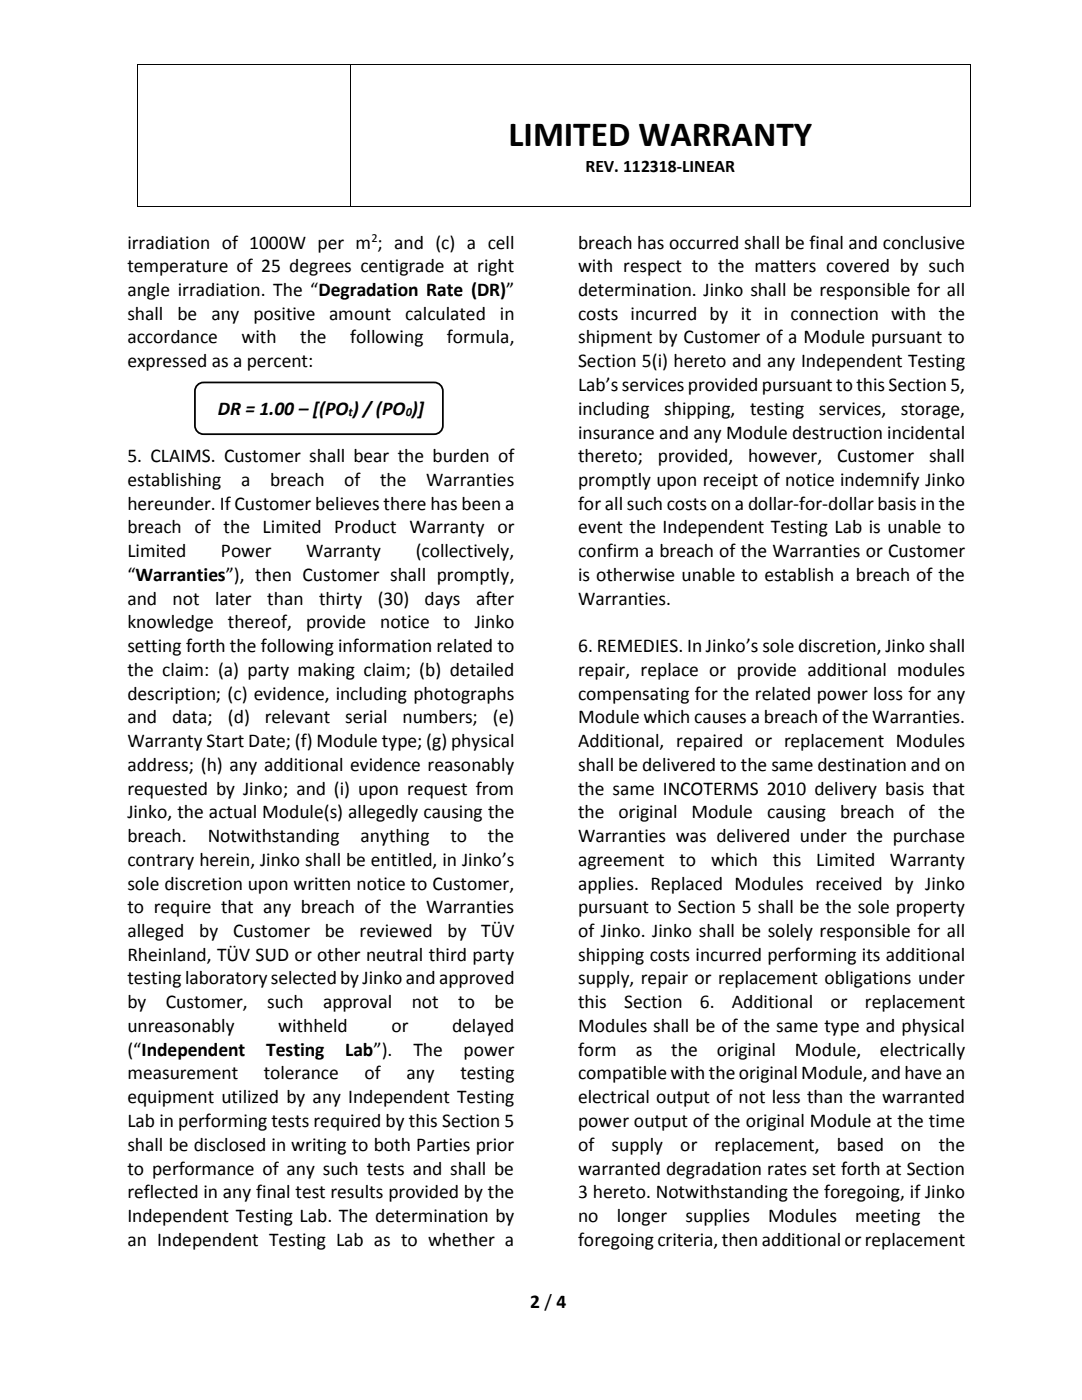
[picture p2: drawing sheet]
<svg xmlns="http://www.w3.org/2000/svg" width="216mm" height="279mm" viewBox="0 0 216 279" stroke-linecap="round" stroke-linejoin="round" font-family="sans-serif">
<defs><g id="words">
<text font-size="7.1" x="101.5" y="29">LIMITED WARRANTY</text>
<g font-size="3.9">
<text x="25.4" y="49.6">irradiation of 1000W per m ; and (c) a cell</text>
<text x="115.3" y="49.6">breach has occurred shall be final and conclusive</text>
<text x="25.4" y="54.3">temperature of 25 degrees centigrade at right</text>
<text x="25.4" y="59.1">angle irradiation. The “Degradation Rate (DR)”</text>
<text x="115.3" y="54.3">with respect to the matters covered by such</text>
<text x="115.3" y="59.1">determination. Jinko shall be responsible for all</text>
<text x="25.4" y="63.8">shall</text>
<text x="35.4" y="63.8">be</text>
<text x="42.2" y="63.8">any</text>
<text x="50.6" y="63.8">positive</text>
<text x="65.7" y="63.8">amount</text>
<text x="80.9" y="63.8">calculated</text>
<text x="99.7" y="63.8">in</text>
<text x="115.3" y="63.8">costs incurred by it in connection with the</text>
<text x="25.4" y="68.5">accordance</text>
<text x="48.2" y="68.5">with</text>
<text x="59.9" y="68.5">the</text>
<text x="69.9" y="68.5">following</text>
<text x="89.2" y="68.5">formula,</text>
<text x="115.3" y="68.5">shipment by Customer of a Module pursuant to</text>
<text x="25.4" y="73.3">expressed as a percent:</text>
<text x="115.3" y="73.3">Section 5(i) hereto and any Independent Testing</text>
<text x="43.4" y="82.8">DR = 1.00 – [(PO ) / (PO )]</text>
<text x="115.3" y="78">Lab’s services provided pursuant to this Section 5,</text>
<text x="115.3" y="82.8">including</text>
<text x="132.5" y="82.8">shipping,</text>
<text x="149.7" y="82.8">testing</text>
<text x="163.4" y="82.8">services,</text>
<text x="179.7" y="82.8">storage,</text>
<text x="115.3" y="87.5">insurance and any Module destruction incidental</text>
<text x="25.4" y="92.3">5. CLAIMS. Customer shall bear the burden of</text>
<text x="115.3" y="92.3">thereto;</text>
<text x="131.3" y="92.3">provided,</text>
<text x="149.3" y="92.3">however,</text>
<text x="167.1" y="92.3">Customer</text>
<text x="185.4" y="92.3">shall</text>
<text x="25.4" y="97">establishing</text>
<text x="25.4" y="101.7">hereunder. If Customer believes there has been a</text>
<text x="48.1" y="97">a</text>
<text x="53.9" y="97">breach</text>
<text x="68.7" y="97">of</text>
<text x="75.8" y="97">the</text>
<text x="85" y="97">Warranties</text>
<text x="115.3" y="97">promptly upon receipt of notice indemnify Jinko</text>
<text x="115.3" y="101.7">for all such costs on a dollar-for-dollar basis in the</text>
<text x="25.4" y="106.4">breach of the Limited Product Warranty or</text>
<text x="115.3" y="106.4">event the Independent Testing Lab is unable to</text>
<text x="25.4" y="111.2">Limited</text>
<text x="44.1" y="111.2">Power</text>
<text x="61.1" y="111.2">Warranty</text>
<text x="83" y="111.2">(collectively,</text>
<text x="115.3" y="111.2">confirm a breach of the Warranties or Customer</text>
<text x="25.4" y="115.9">“Warranties”), then Customer shall promptly,</text>
<text x="115.3" y="115.9">is otherwise unable to establish a breach of the</text>
<text x="25.4" y="120.7">and</text>
<text x="25.4" y="125.4">knowledge</text>
<text x="34.4" y="120.7">not</text>
<text x="42.9" y="120.7">later</text>
<text x="45.5" y="125.4">thereof,</text>
<text x="53.3" y="120.7">than</text>
<text x="61.1" y="125.4">provide</text>
<text x="63.7" y="120.7">thirty</text>
<text x="75.4" y="120.7">(30)</text>
<text x="75.9" y="125.4">notice</text>
<text x="84.7" y="120.7">days</text>
<text x="88.5" y="125.4">to</text>
<text x="94.7" y="125.4">Jinko</text>
<text x="95" y="120.7">after</text>
<text x="115.3" y="120.7">Warranties.</text>
<text x="25.4" y="130.2">setting forth the following information related to</text>
<text x="115.3" y="130.2">6. REMEDIES. In Jinko’s sole discretion, Jinko shall</text>
<text x="25.4" y="134.9">the claim: (a) party making claim; (b) detailed</text>
<text x="115.3" y="134.9">repair, replace or provide additional modules</text>
<text x="25.4" y="139.6">description; (c) evidence, including photographs</text>
<text x="115.3" y="139.6">compensating for the related power loss for any</text>
<text x="25.4" y="144.3">and</text>
<text x="25.4" y="149.1">Warranty Start Date; (f) Module type; (g) physical</text>
<text x="34.3" y="144.3">data;</text>
<text x="45.5" y="144.3">(d)</text>
<text x="52.8" y="144.3">relevant</text>
<text x="68.9" y="144.3">serial</text>
<text x="80.3" y="144.3">numbers;</text>
<text x="98.4" y="144.3">(e)</text>
<text x="115.3" y="144.3">Module which causes a breach of the Warranties.</text>
<text x="115.3" y="149.1">Additional, repaired or replacement Modules</text>
<text x="25.4" y="153.8">address; (h) any additional evidence reasonably</text>
<text x="115.3" y="153.8">shall be delivered to the same destination and on</text>
<text x="25.4" y="158.6">requested by Jinko; and (i) upon request from</text>
<text x="115.3" y="158.6">the same INCOTERMS 2010 delivery basis that</text>
<text x="25.4" y="163.3">Jinko, the actual Module(s) allegedly causing the</text>
<text x="115.3" y="163.3">the</text>
<text x="123.4" y="163.3">original</text>
<text x="138" y="163.3">Module</text>
<text x="153.1" y="163.3">causing</text>
<text x="167.6" y="163.3">breach</text>
<text x="181.3" y="163.3">of the</text>
<text x="25.4" y="168">breach.</text>
<text x="25.4" y="172.8">contrary herein, Jinko shall be entitled, in Jinko’s</text>
<text x="41.5" y="168">Notwithstanding</text>
<text x="72" y="168">anything</text>
<text x="89.9" y="168">to</text>
<text x="97.3" y="168">the</text>
<text x="115.3" y="168">Warranties was delivered under the purchase</text>
<text x="115.3" y="172.8">agreement</text>
<text x="135.6" y="172.8">to</text>
<text x="141.9" y="172.8">which</text>
<text x="154.2" y="172.8">this</text>
<text x="162.9" y="172.8">Limited</text>
<text x="177.6" y="172.8">Warranty</text>
<text x="25.4" y="177.5">sole discretion upon written notice to Customer,</text>
<text x="115.3" y="177.5">applies. Replaced Modules received by Jinko</text>
<text x="25.4" y="182.3">to require that any breach of the Warranties</text>
<text x="115.3" y="182.3">pursuant to Section 5 shall be the sole property</text>
<text x="25.4" y="187">alleged</text>
<text x="25.4" y="191.7">Rheinland, TÜV SUD or other neutral third party</text>
<text x="39.8" y="187">by</text>
<text x="46.5" y="187">Customer</text>
<text x="64.8" y="187">be</text>
<text x="71.8" y="187">reviewed</text>
<text x="89.3" y="187">by</text>
<text x="96" y="187">TÜV</text>
<text x="115.3" y="187">of Jinko. Jinko shall be solely responsible for all</text>
<text x="115.3" y="191.7">shipping costs incurred performing its additional</text>
<text x="25.4" y="196.5">testing laboratory selected by Jinko and approved</text>
<text x="115.3" y="196.5">supply, repair or replacement obligations under</text>
<text x="25.4" y="201.2">by</text>
<text x="33.1" y="201.2">Customer,</text>
<text x="53.3" y="201.2">such</text>
<text x="64.5" y="201.2">approval</text>
<text x="82.2" y="201.2">not</text>
<text x="91.4" y="201.2">to</text>
<text x="98.7" y="201.2">be</text>
<text x="115.3" y="201.2">this</text>
<text x="124.6" y="201.2">Section</text>
<text x="139.6" y="201.2">6.</text>
<text x="146" y="201.2">Additional</text>
<text x="165.7" y="201.2">or</text>
<text x="172.6" y="201.2">replacement</text>
<text x="25.4" y="205.9">unreasonably</text>
<text x="55.5" y="205.9">withheld</text>
<text x="78.1" y="205.9">or</text>
<text x="90.2" y="205.9">delayed</text>
<text x="115.3" y="205.9">Modules shall be of the same type and physical</text>
<text x="25.4" y="210.7">(“Independent</text>
<text x="25.4" y="215.4">measurement</text>
<text x="52.6" y="215.4">tolerance</text>
<text x="53.1" y="210.7">Testing</text>
<text x="68.9" y="210.7">Lab”).</text>
<text x="72.7" y="215.4">of</text>
<text x="81.1" y="215.4">any</text>
<text x="82.5" y="210.7">The</text>
<text x="91.9" y="215.4">testing</text>
<text x="92.5" y="210.7">power</text>
<text x="115.3" y="210.7">form</text>
<text x="115.3" y="215.4">compatible with theoriginal Module, and have an</text>
<text x="126.8" y="210.7">as</text>
<text x="133.9" y="210.7">the</text>
<text x="143" y="210.7">original</text>
<text x="158.6" y="210.7">Module,</text>
<text x="175.6" y="210.7">electrically</text>
<text x="25.4" y="220.2">equipment utilized by any Independent Testing</text>
<text x="115.3" y="220.2">electrical output of not less than the warranted</text>
<text x="25.4" y="224.9">Lab in performing tests required by this Section 5</text>
<text x="115.3" y="224.9">power output of the original Module at the time</text>
<text x="25.4" y="229.7">shall be disclosed in writing to both Parties prior</text>
<text x="115.3" y="229.7">of</text>
<text x="122" y="229.7">supply</text>
<text x="135.7" y="229.7">or</text>
<text x="142.6" y="229.7">replacement,</text>
<text x="167" y="229.7">based</text>
<text x="179.8" y="229.7">on</text>
<text x="187.3" y="229.7">the</text>
<text x="25.4" y="234.4">to performance of any such tests and shall be</text>
<text x="25.4" y="239.1">reflected in any final test results provided by the</text>
<text x="115.3" y="234.4">warranted degradation rates set forth at Section</text>
<text x="115.3" y="239.1">3 hereto. Notwithstanding the foregoing, if Jinko</text>
<text x="25.4" y="243.8">Independent Testing Lab. The determination by</text>
<text x="115.3" y="243.8">no</text>
<text x="123.1" y="243.8">longer</text>
<text x="136.8" y="243.8">supplies</text>
<text x="153.3" y="243.8">Modules</text>
<text x="170.7" y="243.8">meeting</text>
<text x="187.3" y="243.8">the</text>
<text x="25.4" y="248.6">an Independent Testing Lab as to whether a</text>
<text x="115.3" y="248.6">foregoing criteria, then additional or replacement</text>
<text x="105.8" y="260.9">2 / 4</text>
</g>
<text font-size="3.5" x="116.8" y="34.3">REV. 112318-LINEAR</text>
<g font-size="2.5">
<text x="74.1" y="48.2">2</text>
<text x="69.6" y="83.1">t</text>
<text x="81" y="83.1">0</text>
</g>
</g></defs>
<g fill="#000">
<path d="M27.3 12.7h.2v.2h-.2z" fill-rule="evenodd"/>
<path d="M27.3 12.7h.2v.2h-.2z" fill-rule="evenodd"/>
<path d="M69.8 12.7h.2v.2h-.2z" fill-rule="evenodd"/>
<path d="M193.6 12.7h.2v.2h-.2z" fill-rule="evenodd"/>
<path d="M193.6 12.7h.2v.2h-.2z" fill-rule="evenodd"/>
<path d="M27.3 41h.2v.2h-.2z" fill-rule="evenodd"/>
<path d="M27.3 41h.2v.2h-.2z" fill-rule="evenodd"/>
<path d="M69.8 41h.2v.2h-.2z" fill-rule="evenodd"/>
<path d="M193.6 41h.2v.2h-.2z" fill-rule="evenodd"/>
<path d="M193.6 41h.2v.2h-.2z" fill-rule="evenodd"/>
</g>
<path d="M27.4 12.9v28.1M27.5 12.8h42.3M69.9 12.9v28.1M70 12.8h123.6M193.7 12.9v28.1M27.5 41.1h42.3M70 41.1h123.6" fill="none" stroke="#000" stroke-width=".2"/>
<path d="M39.4 76.8l.8-.4 .4-.1h46a1.72 1.72 0 0 1 1.8 1.8v6.8a1.72 1.72 0 0 1-1.8 1.7h-46a1.72 1.72 0 0 1-1.7-1.7v-6.8l.1-.5z" fill="none" stroke="#000" stroke-width=".35"/>
<use href="#words"/>
</svg>
